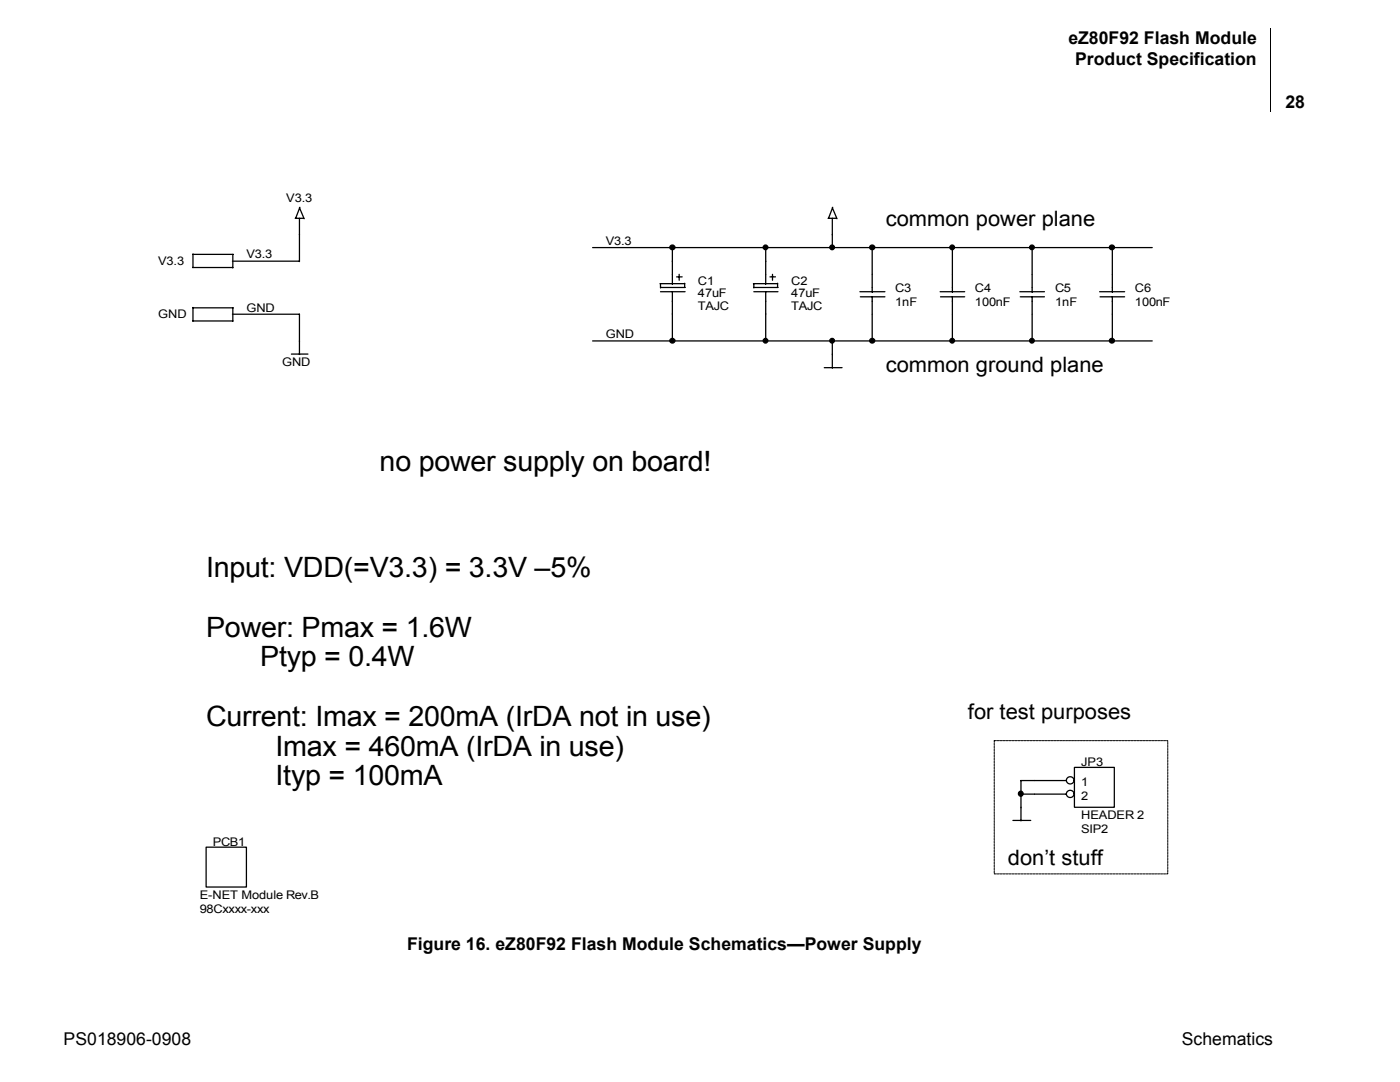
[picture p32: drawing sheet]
<svg xmlns="http://www.w3.org/2000/svg" width="279mm" height="216mm" viewBox="0 0 279 216" stroke-linecap="round" stroke-linejoin="round" font-family="sans-serif">
<defs><g id="words">
<g font-size="5.6">
<text x="75.8" y="93.9">no power supply on board!</text>
<text x="41.1" y="115.2">Input: VDD(=V3.3) = 3.3V –5%</text>
<text x="41.1" y="127">Power: Pmax = 1.6W</text>
<text x="51.9" y="133">Ptyp = 0.4W</text>
<text x="41.1" y="144.8">Current: Imax = 200mA (IrDA not in use)</text>
<text x="55" y="150.8">Imax = 460mA (IrDA in use)</text>
<text x="55" y="156.7">Ityp = 100mA</text>
</g>
<g font-size="4.2">
<text x="176.8" y="45">common power plane</text>
<text x="176.8" y="74.2">common ground plane</text>
<text x="193.2" y="143.4">for test purposes</text>
<text x="201.1" y="172.6">don’t stuff</text>
</g>
<g font-size="3.5">
<text x="213.2" y="8.7">eZ80F92 Flash Module</text>
<text x="214.6" y="12.9">Product Specification</text>
<text x="256.5" y="21.5">28</text>
<text x="81.2" y="189.5">Figure 16. eZ80F92 Flash Module Schematics—Power Supply</text>
<text x="12.7" y="208.6">PS018906-0908</text>
<text x="235.8" y="208.6">Schematics</text>
</g>
<g font-size="2.4">
<text x="57.1" y="40.3">V3.3</text>
<text x="31.6" y="52.9">V3.3</text>
<text x="49.2" y="51.5">V3.3</text>
<text x="120.9" y="48.9">V3.3</text>
<text x="139.3" y="56.9">C1</text>
<text x="139.3" y="59.2">47uF</text>
<text x="157.9" y="56.9">C2</text>
<text x="157.9" y="59.2">47uF</text>
<text x="178.6" y="58.2">C3</text>
<text x="194.6" y="58.2">C4</text>
<text x="210.6" y="58.2">C5</text>
<text x="226.5" y="58.2">C6</text>
<text x="31.6" y="63.5">GND</text>
<text x="49.2" y="62.2">GND</text>
<text x="139.3" y="61.9">TAJC</text>
<text x="157.9" y="61.9">TAJC</text>
<text x="178.6" y="61.1">1nF</text>
<text x="194.6" y="61.1">100nF</text>
<text x="210.6" y="61.1">1nF</text>
<text x="226.5" y="61.1">100nF</text>
<text x="120.9" y="67.5">GND</text>
<text x="56.3" y="73.1">GND</text>
<text x="215.8" y="152.9">JP3</text>
<text x="215.8" y="156.8">1</text>
<text x="215.8" y="159.6">2</text>
<text x="215.8" y="163.5">HEADER 2</text>
<text x="215.8" y="166.2">SIP2</text>
<text x="42.5" y="168.8">PCB1</text>
<text x="39.9" y="179.5">E-NET Module Rev.B</text>
<text x="39.9" y="182.1">98Cxxxx-xxx</text>
</g>
</g></defs>
<path d="M253.4 5.6l.2 .1z" fill="#000"/>
<path d="M253.5 5.7v16.6" fill="none" stroke="#000" stroke-width=".2"/>
<path d="M233.9 16.5h16.9v6.3h-16.9z" fill="#fff"/>
<path d="M198.4 147.8h34.7v26.6h-34.7v-26.6" fill="none" stroke="#000" stroke-width=".2" stroke-dasharray=".4 .2"/>
<g fill="none" stroke="#000" stroke-width=".25">
<path d="M38.4 53.4h8.1M38.5 50.8h8.1M38.5 50.7v2.7M46.4 52.1h13.4M46.5 50.8v2.7M58.9 43.6h1.7M59.8 43.6v8.6M59.8 41.4l.9 2.2M59.8 41.4l-.8 2.2M118.3 49.4h111.6M131.7 56.6h4.9M131.8 56.6v.8"/>
<path d="M131.8 57.4h4.9M131.8 58.2h4.9M134.2 49.4v7.3M134.2 58.2v9.8M135 55.2h1.1M135.5 54.7v1.2M136.6 56.5v.9M150.4 56.6h4.8M150.4 57.4h4.9M150.4 58.2h4.9M150.4 56.6v.8M152.8 49.4v7.3"/>
<path d="M152.8 58.2v9.8M153.7 55.2h1.1M154.2 54.7v1.2M155.2 56.5v.9M165.3 43.6h1.7M166.1 43.6v5.9M166.1 41.4l.9 2.2M166.2 41.4l-.9 2.2M171.6 58.2h5M171.7 59.2h4.9M174.1 49.3v9M174.1 59.2v8.9"/>
<path d="M187.6 58.2h4.9M187.7 59.2h4.8M190.1 49.3v9M190.1 59.2v8.9M203.5 58.2h4.9M203.6 59.2h4.8M206 49.3v9M206 59.2v8.9M219.4 58.2h5M219.5 59.2h4.9M222 49.3v9M222 59.2v8.9"/>
<path d="M38.4 64.1h8.1M38.5 61.3v2.8M38.5 61.4h8.1M46.4 62.7h13.4v8M46.5 61.4v2.7M58.2 70.7h3.3M118.3 68h111.6M164.5 73.4h3.6M166.1 68v5.4M203.7 155.7h9.1M203.7 158.5h9.1M203.8 155.7v8.1"/>
<path d="M214.3 155.7a.76 .76 0 0 0-1.1-.7 .76 .76 0 0 0 0 1.3 .76 .76 0 0 0 1.1-.6M214.3 158.4a.76 .76 0 0 0-1.1-.7 .76 .76 0 0 0 0 1.4 .76 .76 0 0 0 1.1-.7M214.4 153.1h8v8h-8zM41.1 169h8.1v8h-8.1zM202.1 163.7h3.6"/>
</g>
<g fill="#000" stroke="#000" stroke-width=".25">
<circle cx="134.2" cy="49.4" r=".49"/>
<circle cx="152.8" cy="49.4" r=".47"/>
<circle cx="166.1" cy="49.4" r=".47"/>
<circle cx="174.1" cy="49.4" r=".49"/>
<circle cx="190" cy="49.4" r=".47"/>
<circle cx="205.9" cy="49.4" r=".47"/>
<circle cx="221.9" cy="49.4" r=".49"/>
<circle cx="134.2" cy="68" r=".49"/>
<circle cx="152.8" cy="68" r=".47"/>
<circle cx="166.1" cy="68" r=".47"/>
<circle cx="174.1" cy="68" r=".49"/>
<circle cx="190" cy="68" r=".47"/>
<circle cx="205.9" cy="68" r=".47"/>
<circle cx="221.9" cy="68" r=".49"/>
<circle cx="203.7" cy="158.4" r=".49"/>
</g>
<use href="#words"/>
</svg>
